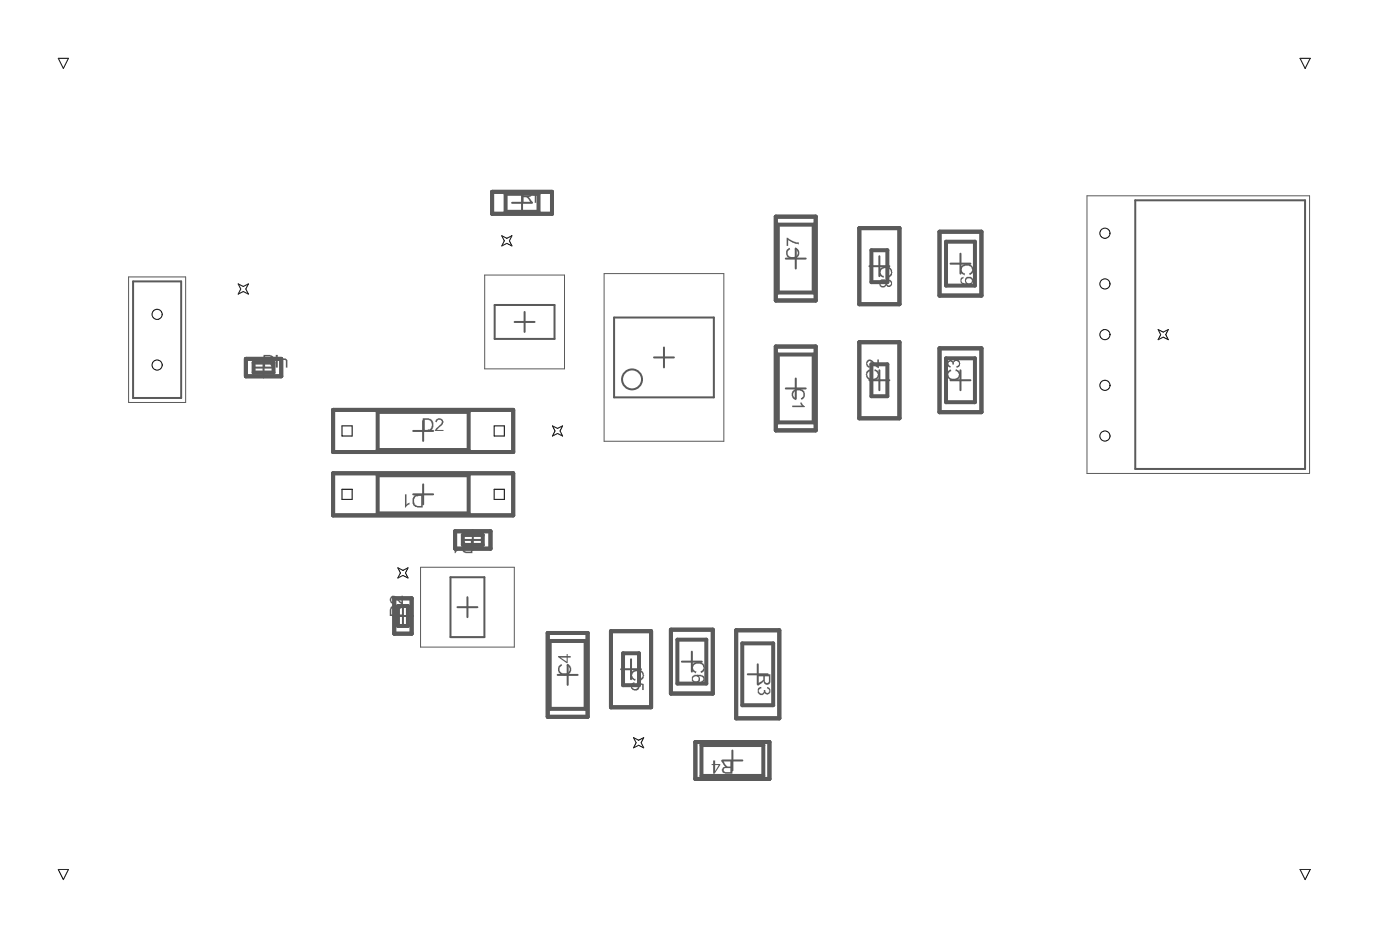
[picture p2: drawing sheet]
<svg xmlns="http://www.w3.org/2000/svg" width="234mm" height="157mm" viewBox="0 0 234 157" stroke-linecap="round" stroke-linejoin="round" font-family="sans-serif">
<g fill="none" stroke="#5a5a5a" stroke-width=".33">
<path d="M85.4 33.8h3.3M87.1 32.2v3.3M189.4 33.4h28.3v44.8h-28.3zM22.2 46.9h8v19.5h-8zM44 59.7v3.3M82.5 50.9h10v5.6h-10zM85.8 53.7h3.4M87.5 52v3.4M102.4 53h16.7v13.3h-16.7zM109.1 59.6h3.3M110.8 58v3.3M131.1 43.1h3.3"/>
<path d="M132.7 41.5v3.3M145 44.4h3.4M146.7 42.7v3.4M158.6 44h3.3M160.2 42.3v3.3M42.3 61.3h3.3M68.9 71.9h3.4M70.6 70.2v3.4M131.1 64.8h3.3M132.7 63.1v3.4M145 63.4h3.4M146.7 61.8v3.3"/>
<path d="M158.6 63.4h3.3M160.2 61.8v3.3M68.9 82.5h3.4M70.6 80.8v3.3M75.1 96.3h5.7v10h-5.7zM77.2 90.1h3.3M78 99.6v3.3M78.9 88.4v3.3M65.6 102.8h3.3M67.2 101.1v3.3M76.3 101.3h3.3M93 112.6h3.4"/>
<path d="M94.7 110.9v3.3M103.6 111.6h3.3M105.3 110v3.3M113.7 110.4h3.4M115.4 108.7v3.3M124.7 112.5h3.4M126.4 110.8v3.3M120.5 126.9h3.3M122.2 125.2v3.3"/>
<circle cx="105.4" cy="63.3" r="1.66"/>
</g>
<g fill="none" stroke="#5a5a5a" stroke-width=".67">
<path d="M82.1 32h10v3.7h-10zM84.3 32.3h5.5v3h-5.5zM129.4 36.1h6.7v14h-6.7zM129.7 37.5h6v11.3h-6zM143.3 38.1h6.7v12.6h-6.7zM156.7 38.7h7v10.6h-7zM41 59.9h5.9v2.9h-5.9zM129.4 57.8h6.7v14h-6.7zM129.7 59.1h6v11.4h-6zM143.3 57.1h6.7v12.7h-6.7zM145.4 41.7h2.6v5.4h-2.6zM156.7 58.1h7v10.7h-7z"/>
<path d="M157.8 40.3h4.8v7.3h-4.8zM157.8 59.8h4.8v7.3h-4.8zM42.3 60.5h3.3v1.6h-3.3zM55.6 78.9h30v7.1h-30zM55.6 68.4h30v7h-30zM63 79.3h15.2v6.3h-15.2zM63 68.7h15.2v6.4h-15.2zM145.4 60.8h2.6v5.3h-2.6zM65.8 99.8h2.9v5.9h-2.9zM75.9 88.6h5.9v2.9h-5.9zM77.2 89.2h3.3v1.7h-3.3zM66.4 101.1h1.6v3.3h-1.6z"/>
<path d="M91.4 105.6h6.6v14h-6.6zM91.7 106.9h6v11.3h-6zM101.9 105.3h6.7v12.7h-6.7zM103.9 109h2.7v5.3h-2.7zM111.9 105h7v10.7h-7zM113 106.7h4.8v7.3h-4.8zM122.8 105.1h7.2v14.7h-7.2zM123.8 107.3h5.2v10.3h-5.2zM116 123.8h12.4v6.1h-12.4zM117 124.3h10.3v5.1h-10.3z"/>
</g>
<path d="M181.3 32.7h37.2v46.3h-37.2zM21.5 46.2h9.5v20.9h-9.5zM80.9 45.9h13.3v15.6h-13.3zM100.8 45.6h19.9v28h-19.9zM70.2 94.6h15.6v13.3h-15.6z" fill="none" stroke="#5a5a5a" stroke-width=".17"/>
<g fill="#5a5a5a">
<path d="M132.3 65.1a1.46 1.46 0 0 1 1.9 .2 .97 .97 0 0 1-.4 1.3l-.1 .1-.1-.3a.61 .61 0 0 0 .4-.6 .61 .61 0 0 0-.5-.6 .76 .76 0 0 0-1 .1 .76 .76 0 0 0 0 1l.3 .1v.3a1.01 1.01 0 0 1-.6-1.5z"/>
<path d="M132.2 67.7h1.6l-.3-.5a.3 .3 0 0 1 .3 .1 .3 .3 0 0 1 .1 .3l.4 .1v.2h-2.1z"/>
<path d="M144.7 61.8l.4-.1 .1 .2a.65 .65 0 0 0-.5 .8 .65 .65 0 0 0 .7 .5 .72 .72 0 0 0 .9-.3 .72 .72 0 0 0 0-.8l-.2-.2h-.3l.1-.3a.92 .92 0 0 1 .7 1.2 .96 .96 0 0 1-1.3 .6 .99 .99 0 0 1-.6-1.6z"/>
<path d="M144.7 60a.94 .94 0 0 1 1.2 .6l.5 .5v-1.1h.2v1.4l-.3-.1-.5-.5a.65 .65 0 0 0-1.1-.4v.3l.2 .4h.2l-.1 .2a.67 .67 0 0 1-.5-.5 .67 .67 0 0 1 .2-.7z"/>
<path d="M158.2 61.8l.4-.1 .1 .2a.65 .65 0 0 0-.5 .8 .65 .65 0 0 0 .8 .5 .72 .72 0 0 0 .8-.3 .72 .72 0 0 0 0-.8l-.2-.2h-.2l.1-.3a.92 .92 0 0 1 .6 1.2 .96 .96 0 0 1-1.2 .6 .99 .99 0 0 1-.7-1.6z"/>
<path d="M158.3 60.1a.4 .4 0 0 1 .4-.1 .4 .4 0 0 1 .3 .4 .61 .61 0 0 1 .7-.4 .61 .61 0 0 1 .4 .6h.1l-.1 .2a.32 .32 0 0 1-.3 .4l-.3 .1v-.2a.43 .43 0 0 0 .5-.4 .43 .43 0 0 0-.4-.5 .43 .43 0 0 0-.5 .4v.2h-.2a.34 .34 0 0 0-.1-.4 .34 .34 0 0 0-.4 0 .4 .4 0 0 0-.1 .4 .4 .4 0 0 0 .3 .3l-.1 .2a.67 .67 0 0 1-.5-.5 .67 .67 0 0 1 .3-.7z"/>
<path d="M93.4 110.9l.3-.1 .1 .2a.67 .67 0 0 0-.4 .9 .67 .67 0 0 0 .8 .4 .67 .67 0 0 0 .8-.4 .67 .67 0 0 0-.4-.9h-.1l.1-.3v.1a.9 .9 0 0 1 .7 1 .9 .9 0 0 1-.9 .8 .99 .99 0 0 1-1.2-.5 .99 .99 0 0 1 .2-1.2z"/>
<path d="M105.4 112a1.64 1.64 0 0 1 1.3-.3h.1a1.1 1.1 0 0 1 .4 1.6l-.4 .2-.1-.3a.65 .65 0 0 0 .5-.7 .65 .65 0 0 0-.8-.5 .75 .75 0 0 0-.7 .2 .75 .75 0 0 0-.2 .8l.3 .2h.2l-.1 .4a1.08 1.08 0 0 1-.6-1.2z"/>
<path d="M105.4 113.9l.5-.1v.3a.44 .44 0 0 0-.5 .5 .44 .44 0 0 0 .6 .3l.3-.1a.45 .45 0 0 0-.1-.7l.1-.3 1.1 .3v1h-.3v-.8l-.6-.1a.67 .67 0 0 1-.1 .9 .67 .67 0 0 1-1-.2l-.1-.1v-.6z"/>
<path d="M115.6 110.7a1.64 1.64 0 0 1 1.2-.2h.1a1.1 1.1 0 0 1 .5 1.6l-.5 .1-.1-.2a.65 .65 0 0 0 .5-.8 .65 .65 0 0 0-.7-.5 .75 .75 0 0 0-.8 .2 .75 .75 0 0 0-.1 .8l.2 .3h.3l-.2 .3a1.08 1.08 0 0 1-.6-1.2z"/>
<path d="M131.6 41.4h.1l.1 .2a.7 .7 0 0 0-.3 .9 .7 .7 0 0 0 .9 .4 .64 .64 0 0 0 .7-.6 .64 .64 0 0 0-.5-.7l.1-.3a.99 .99 0 0 1 .5 1.2 .99 .99 0 0 1-1.2 .6 .97 .97 0 0 1-.6-1.6z"/>
<path d="M131.2 39.7h.3l.1 .2 1.1 .5h.5v.4l-.2-.1a2.31 2.31 0 0 1-1.5-.7v1h-.3z"/>
<path d="M146.9 44.7a1.64 1.64 0 0 1 1.2-.2h.1a1.1 1.1 0 0 1 .4 1.6l-.4 .2-.1-.3a.65 .65 0 0 0 .5-.7 .65 .65 0 0 0-.7-.6 .75 .75 0 0 0-.8 .2 .75 .75 0 0 0-.2 .9l.3 .2h.3l-.2 .3a1.08 1.08 0 0 1-.6-1.1z"/>
<path d="M160.4 44.3l.4-.2a1.18 1.18 0 0 1 1.5 .6 .77 .77 0 0 1-.6 1.1v-.2a.65 .65 0 0 0 .5-.8 .65 .65 0 0 0-.8-.5 .75 .75 0 0 0-.8 .2 .75 .75 0 0 0-.1 .8l.2 .3h.3l-.2 .3a1.08 1.08 0 0 1-.6-1.2z"/>
<path d="M67.6 82.5h.2v1.6l.5-.3v.3l-.4 .2-.2 .4h-.1z"/>
<path d="M72.9 69.9a.67 .67 0 0 1 .8 0 .67 .67 0 0 1 .1 .9l-.9 .9h1.1v.2h-1.5a1.54 1.54 0 0 1 1-1v-.1a.42 .42 0 0 0 0-.8 .42 .42 0 0 0-.6 .4h-.3z"/>
<path d="M75.8 90.1h.3v1.7l.5-.4v.4l-.4 .1-.2 .4h-.2z"/>
<path d="M65.3 99.5a1.03 1.03 0 0 1 1.2 .5l.5 .5v-1.1h.2v1.4l-.3-.1-.3-.2a1.57 1.57 0 0 0-1.1-.9 .44 .44 0 0 0-.2 .5 .44 .44 0 0 0 .4 .4l-.1 .2a.66 .66 0 0 1-.4-1.1z"/>
<path d="M126.6 114.7l.4-.1v.2a.43 .43 0 0 0-.4 .6 .43 .43 0 0 0 .6 .3 .43 .43 0 0 0 .2-.6h.3a.36 .36 0 0 0 .2 .5 .36 .36 0 0 0 .4-.4l-.2-.4h-.2l.1-.2a.62 .62 0 0 1 .5 .8 .62 .62 0 0 1-.8 .4l-.1-.3a.64 .64 0 0 1-.9 .4 .64 .64 0 0 1-.3-.9z"/>
<path d="M89.3 31.8l.6-.1v.3a.28 .28 0 0 0-.4 0 .28 .28 0 0 0 0 .3h.3v.3h-.3v1.2h-.3v-1.2h-.3v-.3h.3z"/>
<path d="M46.7 59.8h.2v.2a.54 .54 0 0 1 .7-.2 .54 .54 0 0 1 .3 .6v.9h-.2v-1a.35 .35 0 0 0-.4-.3 .35 .35 0 0 0-.3 .3l-.1 1h-.2z"/>
<path d="M93.5 109.7l1 .7v-.7zM93.1 109.4h1.4v-.3h.2v.3h.5v.3h-.5v.9h-.2l-1.4-1z"/>
<path d="M115.6 112.7l.2-.1 .6-.1v.1a.8 .8 0 0 1 .9 .2 .8 .8 0 0 1 .1 .9l-.3 .2-.1-.2a.47 .47 0 0 0 .2-.7 .47 .47 0 0 0-.6-.2h-.1a.64 .64 0 0 1 0 1 .64 .64 0 0 1-.9-.1l-.2-.1v-.7zM115.7 112.9a.49 .49 0 0 0 .1 .7 .49 .49 0 0 0 .7-.1 .5 .5 0 0 0-.1-.6 .5 .5 0 0 0-.7 0z"/>
<path d="M148 47.2a.34 .34 0 0 0 .6 0 .34 .34 0 0 0-.6 0zM147 46.9a.46 .46 0 0 0-.1 .6 .46 .46 0 0 0 .7 0 .46 .46 0 0 0-.1-.6zM146.9 46.7a.66 .66 0 0 1 1 .2 .5 .5 0 0 1 .6-.2 .5 .5 0 0 1 .3 .6v.1a.47 .47 0 0 1-.4 .5 .47 .47 0 0 1-.5-.4 .63 .63 0 0 1-.8 .5 .63 .63 0 0 1-.4-.9z"/>
<path d="M161.2 46.5v.1a.47 .47 0 0 0 .5 .7 .47 .47 0 0 0 .3-.8l-.2-.1zM160.4 46.3l.3-.1-.1 .2a.39 .39 0 0 0-.2 .5 .39 .39 0 0 0 .4 .3l.4 .1a.62 .62 0 0 1 0-1 .71 .71 0 0 1 1.1 .3 .71 .71 0 0 1-.7 .9 1.29 1.29 0 0 1-1.4-.5v-.5z"/>
<path d="M69.2 82.9a1.27 1.27 0 0 0 0 1.2l.4 .3h.7v-1.7h-.5zM69.2 82.6l.6-.1h.7v2.2h-.7a.98 .98 0 0 1-1-1.4z"/>
<path d="M70.9 70v1.7h.5a.89 .89 0 0 0 .6-.9v-.2a.58 .58 0 0 0-.6-.6zM70.5 69.8h.9a1.13 1.13 0 0 1 .7 1.7l-.3 .4h-1.3z"/>
<path d="M77.6 91.3l-.1 .1a.35 .35 0 0 0 0 .5 .35 .35 0 0 0 .4 .1h.6v-.7zM76.9 90.1h.4l.5 .8 .2 .2h.5v-1h.3v2.2h-.9a.62 .62 0 0 1-.7-.4 .62 .62 0 0 1 .2-.7l.3-.1-.3-.2z"/>
<path d="M65.4 101.4l-.1 .3v.8h.6v-.6a.39 .39 0 0 0 0-.4 .39 .39 0 0 0-.5-.1zM65.3 101.1a.64 .64 0 0 1 .9 .6l.1-.2 .9-.6v.4l-.6 .3-.4 .4v.5h1v.3h-2.2v-1.1z"/>
<path d="M127.6 112.8v.6a.37 .37 0 0 0 .3 .5 .37 .37 0 0 0 .4-.4v-.7zM126.4 112.5h2.1v1a.57 .57 0 0 1-.4 .8 .57 .57 0 0 1-.7-.6l-1 .7v-.4l.9-.6v-.6h-.9z"/>
<path d="M120.9 128.1l-.1 .1a.35 .35 0 0 0-.1 .4 .35 .35 0 0 0 .5 .2h.6v-.7zM120.2 126.9h.5l.2 .5 .4 .5h.5v-1h.4v2.2h-1a.63 .63 0 0 1-.7-.9l.2-.2 .3-.1-.2-.1z"/>
<path d="M119.3 127.6v1l.6-1zM119 126.9h.3v.5h.8v.2l-.9 1.5h-.2v-1.5h-.3v-.2h.3z"/>
<path d="M87.3 32v.6h.6a.36 .36 0 0 0 .5-.2 .36 .36 0 0 0-.4-.4zM87.1 31.7h.9a.63 .63 0 0 1 .7 .9l-.2 .2-.3 .1 .7 .9h-.4l-.2-.5-.5-.4h-.5v.9h-.2z"/>
<path d="M44.2 59.5v.6h.6a.36 .36 0 0 0 .5-.2 .36 .36 0 0 0-.4-.4zM44 59.2h.9a.63 .63 0 0 1 .7 .8l-.2 .3-.3 .1 .7 .9h-.4l-.3-.5-.4-.4h-.5v.9h-.2z"/>
<path d="M46 59.2h.3v.3h-.3zM46 59.8h.3v1.5h-.3z"/>
</g>
<g fill="none" stroke="#000" stroke-width=".17">
<path d="M9.7 9.7h1.7l-.8 1.7zM216.9 9.7h1.7l-.9 1.7zM83.7 39.3l.8 .5 .9-.5-.4 .9 .4 .8-.9-.4-.8 .4 .4-.8zM39.7 47.4l.9 .4 .8-.4-.4 .8 .4 .9-.8-.5-.9 .5 .5-.9zM193.2 55l.8 .4 .9-.4-.4 .8 .4 .9-.9-.5-.8 .5 .4-.9zM57.1 71h1.6v1.7h-1.6zM82.4 71h1.7v1.7h-1.7zM92.2 71l.8 .5 .8-.5-.4 .9 .4 .8-.8-.4-.8 .4 .4-.8zM57.1 81.6h1.6v1.7h-1.6zM66.4 94.7l.8 .4 .9-.4-.5 .9 .5 .8-.9-.4-.8 .4 .4-.8zM82.4 81.6h1.7v1.7h-1.7zM105.7 123.1l.8 .4 .9-.4-.4 .8 .4 .8-.9-.4-.8 .4 .4-.8z"/>
<path d="M9.7 145h1.7l-.8 1.7zM216.9 145h1.7l-.9 1.7z"/>
<circle cx="184.3" cy="38.9" r=".85"/>
<circle cx="26.2" cy="52.4" r=".85"/>
<circle cx="184.3" cy="47.4" r=".85"/>
<circle cx="184.3" cy="55.8" r=".85"/>
<circle cx="26.2" cy="60.9" r=".85"/>
<circle cx="184.3" cy="72.7" r=".85"/>
<circle cx="184.3" cy="64.3" r=".85"/>
</g>
</svg>
